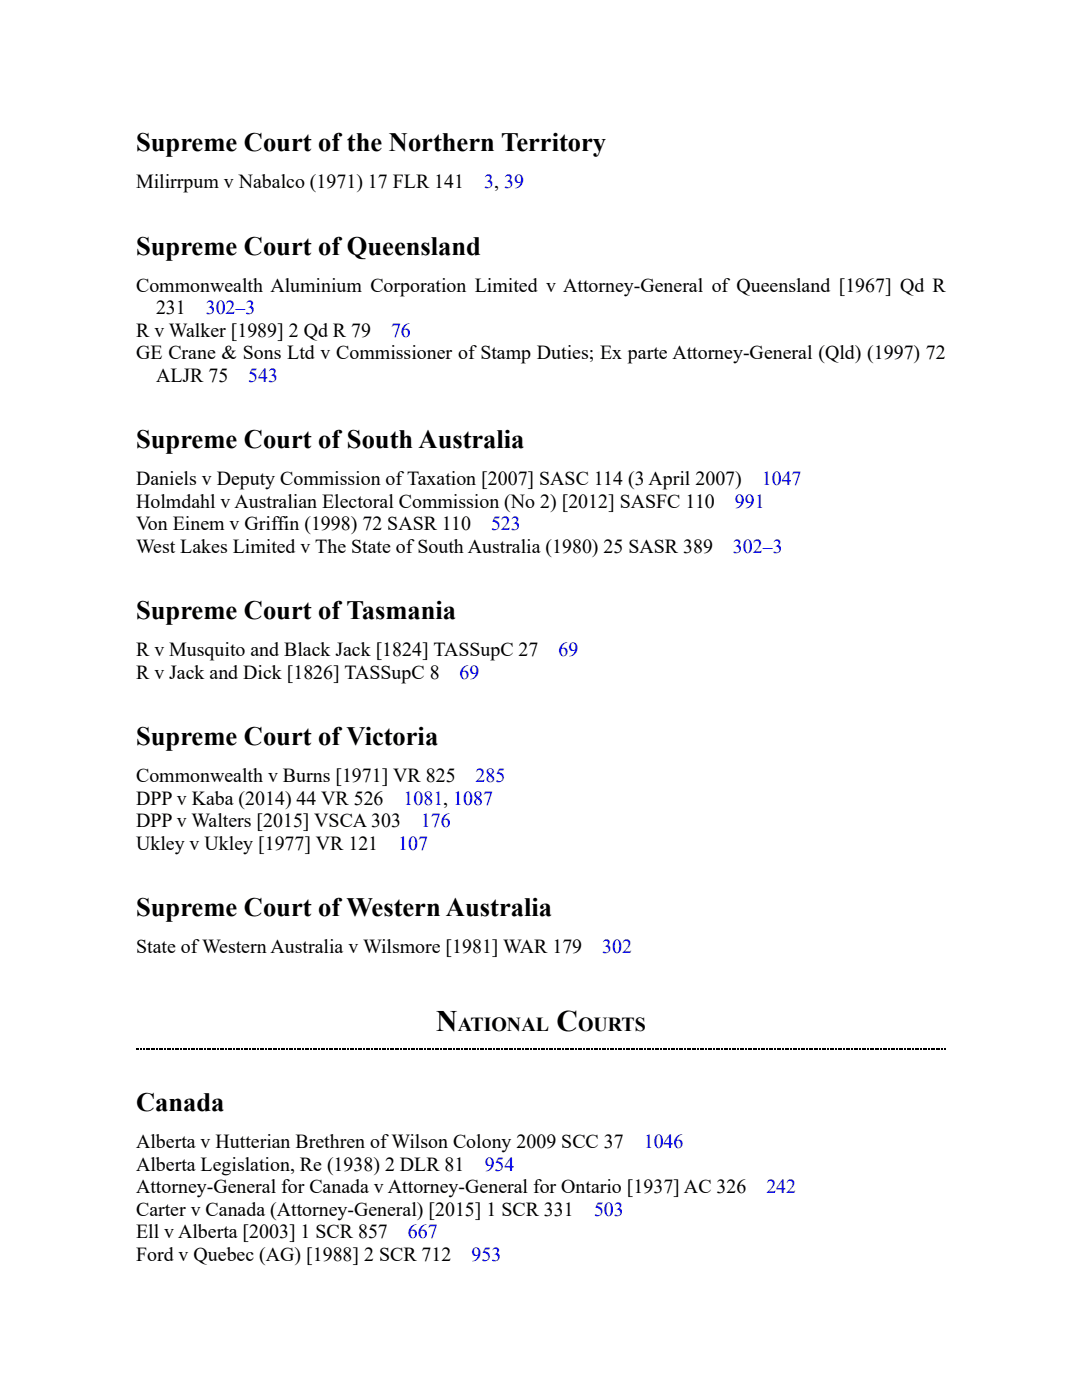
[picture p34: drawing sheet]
<svg xmlns="http://www.w3.org/2000/svg" width="216mm" height="279mm" viewBox="0 0 216 279" stroke-linecap="round" stroke-linejoin="round" font-family="sans-serif">
<defs><g id="words">
<g font-size="6">
<text x="87" y="205.8">N</text>
<text x="111" y="205.8">C</text>
</g>
<g font-size="5.3">
<text x="27.2" y="30.2">Supreme Court of the Northern Territory</text>
<text x="27.2" y="50.8">Supreme Court of Queensland</text>
<text x="27.2" y="89.4">Supreme Court of South Australia</text>
<text x="27.2" y="123.6">Supreme Court ofTasmania</text>
<text x="27.2" y="148.7">Supreme Court ofVictoria</text>
<text x="27.2" y="182.8">Supreme Court ofWestern Australia</text>
<text x="27.2" y="221.7">Canada</text>
</g>
<g font-size="4">
<text x="27.2" y="37.6">Milirrpum v Nabalco (1971) 17 FLR 141</text>
<text x="27.2" y="58.2">Commonwealth Aluminium Corporation Limited v Attorney-General of Queensland [1967] Qd R</text>
<text x="31.1" y="62.7">231</text>
<text x="27.2" y="67.2">R v Walker [1989] 2 Qd R 79</text>
<text x="27.2" y="71.7">GE Crane &amp; Sons Ltd v Commissioner of Stamp Duties; Ex parte Attorney-General (Qld) (1997) 72</text>
<text x="31.1" y="76.2">ALJR 75</text>
<text x="27.2" y="96.8">Daniels v Deputy Commission ofTaxation [2007] SASC 114 (3 April 2007)</text>
<text x="27.2" y="101.3">Holmdahl v Australian Electoral Commission (No 2) [2012] SASFC 110</text>
<text x="27.2" y="105.8">Von Einem v Griffin (1998) 72 SASR 110</text>
<text x="27.2" y="110.3">West Lakes Limited v The State of South Australia (1980) 25 SASR 389</text>
<text x="27.2" y="131">R v Musquito and Black Jack [1824] TASSupC 27</text>
<text x="27.2" y="135.5">R v Jack and Dick [1826] TASSupC 8</text>
<text x="27.2" y="156.1">Commonwealth v Burns [1971] VR 825</text>
<text x="27.2" y="160.6">DPP v Kaba (2014) 44 VR 526</text>
<text x="27.2" y="165.1">DPP v Walters [2015] VSCA 303</text>
<text x="27.2" y="169.6">Ukley v Ukley [1977] VR 121</text>
<text x="27.2" y="190.2">State ofWestern Australia v Wilsmore [1981] WAR 179</text>
<text x="91.3" y="205.8">ATIONAL</text>
<text x="115.3" y="205.8">OURTS</text>
<text x="27.2" y="229.1">Alberta v Hutterian Brethren ofWilson Colony 2009 SCC 37</text>
<text x="27.2" y="233.6">Alberta Legislation, Re (1938) 2 DLR 81</text>
<text x="27.2" y="238.1">Attorney-General for Canada v Attorney-General for Ontario [1937] AC 326</text>
<text x="27.2" y="242.6">Carter v Canada (Attorney-General) [2015] 1 SCR 331</text>
<text x="27.2" y="247.1">Ell v Alberta [2003] 1 SCR 857</text>
<text x="27.2" y="251.6">Ford v Quebec (AG) [1988] 2 SCR 712</text>
</g>
<g font-size="4" fill="#00e">
<text x="96.6" y="37.6">3, 39</text>
<text x="41.1" y="62.7">302–3</text>
<text x="78" y="67.2">76</text>
<text x="49.5" y="76.2">543</text>
<text x="146.6" y="101.3">991</text>
<text x="152" y="96.8">1047</text>
<text x="98" y="105.8">523</text>
<text x="146.3" y="110.3">302–3</text>
<text x="111.4" y="131">69</text>
<text x="91.7" y="135.5">69</text>
<text x="80.5" y="160.6">1081, 1087</text>
<text x="94.9" y="156.1">285</text>
<text x="84" y="165.1">176</text>
<text x="79.4" y="169.6">107</text>
<text x="120.2" y="190.2">302</text>
<text x="96.7" y="233.6">954</text>
<text x="128.5" y="229.1">1046</text>
<text x="152.9" y="238.1">242</text>
<text x="118.5" y="242.6">503</text>
<text x="81.4" y="247.1">667</text>
<text x="94.1" y="251.6">953</text>
</g>
</g></defs>
<g fill="#000">
<path d="M27.3 209.3h.5v.2h-.5zM28 209.3h.3v.2h-.3zM28.6 209.3h.2v.2h-.2zM29.1 209.3h.3v.2h-.3zM29.6 209.3h.3v.2h-.3zM30.2 209.3h.2v.2h-.2zM30.7 209.3h.3v.2h-.3zM31.2 209.3h.3v.2h-.3zM31.8 209.3h.2v.2h-.2zM32.3 209.3h.2v.2h-.2zM32.8 209.3h.3v.2h-.3zM33.3 209.3h.3v.2h-.3z"/>
<path d="M33.9 209.3h.2v.2h-.2zM34.4 209.3h.3v.2h-.3zM34.9 209.3h.3v.2h-.3zM35.5 209.3h.2v.2h-.2zM36 209.3h.2v.2h-.2zM36.5 209.3h.3v.2h-.3zM37 209.3h.3v.2h-.3zM37.6 209.3h.2v.2h-.2zM38.1 209.3h.3v.2h-.3zM38.6 209.3h.3v.2h-.3zM39.2 209.3h.2v.2h-.2zM39.7 209.3h.3v.2h-.3z"/>
<path d="M40.2 209.3h.3v.2h-.3zM40.7 209.3h.3v.2h-.3zM41.3 209.3h.2v.2h-.2zM41.8 209.3h.3v.2h-.3zM42.3 209.3h.3v.2h-.3zM42.9 209.3h.2v.2h-.2zM43.4 209.3h.3v.2h-.3zM43.9 209.3h.3v.2h-.3zM44.5 209.3h.2v.2h-.2zM45 209.3h.2v.2h-.2zM45.5 209.3h.3v.2h-.3zM46 209.3h.3v.2h-.3z"/>
<path d="M46.6 209.3h.2v.2h-.2zM47.1 209.3h.3v.2h-.3zM47.6 209.3h.3v.2h-.3zM48.2 209.3h.2v.2h-.2zM48.7 209.3h.2v.2h-.2zM49.2 209.3h.3v.2h-.3zM49.7 209.3h.3v.2h-.3zM50.3 209.3h.2v.2h-.2zM50.8 209.3h.3v.2h-.3zM51.3 209.3h.3v.2h-.3zM51.9 209.3h.2v.2h-.2zM52.4 209.3h.3v.2h-.3z"/>
<path d="M52.9 209.3h.3v.2h-.3zM53.4 209.3h.3v.2h-.3zM54 209.3h.2v.2h-.2zM54.5 209.3h.3v.2h-.3zM55 209.3h.3v.2h-.3zM55.6 209.3h.2v.2h-.2zM56.1 209.3h.3v.2h-.3zM56.6 209.3h.3v.2h-.3zM57.2 209.3h.2v.2h-.2zM57.7 209.3h.2v.2h-.2zM58.2 209.3h.3v.2h-.3zM58.7 209.3h.3v.2h-.3z"/>
<path d="M59.3 209.3h.2v.2h-.2zM59.8 209.3h.3v.2h-.3zM60.3 209.3h.3v.2h-.3zM60.9 209.3h.2v.2h-.2zM61.4 209.3h.2v.2h-.2zM61.9 209.3h.3v.2h-.3zM62.4 209.3h.3v.2h-.3zM63 209.3h.2v.2h-.2zM63.5 209.3h.3v.2h-.3zM64 209.3h.3v.2h-.3zM64.6 209.3h.2v.2h-.2zM65.1 209.3h.3v.2h-.3z"/>
<path d="M65.6 209.3h.3v.2h-.3zM66.1 209.3h.3v.2h-.3zM66.7 209.3h.2v.2h-.2zM67.2 209.3h.3v.2h-.3zM67.7 209.3h.3v.2h-.3zM68.3 209.3h.2v.2h-.2zM68.8 209.3h.3v.2h-.3zM69.3 209.3h.3v.2h-.3zM69.9 209.3h.2v.2h-.2zM70.4 209.3h.2v.2h-.2zM70.9 209.3h.3v.2h-.3zM71.4 209.3h.3v.2h-.3z"/>
<path d="M72 209.3h.2v.2h-.2zM72.5 209.3h.3v.2h-.3zM73 209.3h.3v.2h-.3zM73.6 209.3h.2v.2h-.2zM74.1 209.3h.2v.2h-.2zM74.6 209.3h.3v.2h-.3zM75.1 209.3h.3v.2h-.3zM75.7 209.3h.2v.2h-.2zM76.2 209.3h.3v.2h-.3zM76.7 209.3h.3v.2h-.3zM77.3 209.3h.2v.2h-.2zM77.8 209.3h.3v.2h-.3z"/>
<path d="M78.3 209.3h.3v.2h-.3zM78.8 209.3h.3v.2h-.3zM79.4 209.3h.2v.2h-.2zM79.9 209.3h.3v.2h-.3zM80.4 209.3h.3v.2h-.3zM81 209.3h.2v.2h-.2zM81.5 209.3h.3v.2h-.3zM82 209.3h.3v.2h-.3zM82.6 209.3h.2v.2h-.2zM83.1 209.3h.2v.2h-.2zM83.6 209.3h.3v.2h-.3zM84.1 209.3h.3v.2h-.3z"/>
<path d="M84.7 209.3h.2v.2h-.2zM85.2 209.3h.3v.2h-.3zM85.7 209.3h.3v.2h-.3zM86.3 209.3h.2v.2h-.2zM86.8 209.3h.2v.2h-.2zM87.3 209.3h.3v.2h-.3zM87.8 209.3h.3v.2h-.3zM88.4 209.3h.2v.2h-.2zM88.9 209.3h.3v.2h-.3zM89.4 209.3h.3v.2h-.3zM90 209.3h.2v.2h-.2zM90.5 209.3h.3v.2h-.3z"/>
<path d="M91 209.3h.3v.2h-.3zM91.5 209.3h.3v.2h-.3zM92.1 209.3h.2v.2h-.2zM92.6 209.3h.3v.2h-.3zM93.1 209.3h.3v.2h-.3zM93.7 209.3h.2v.2h-.2zM94.2 209.3h.3v.2h-.3zM94.7 209.3h.3v.2h-.3zM95.3 209.3h.2v.2h-.2zM95.8 209.3h.2v.2h-.2zM96.3 209.3h.3v.2h-.3zM96.8 209.3h.3v.2h-.3z"/>
<path d="M97.4 209.3h.2v.2h-.2zM97.9 209.3h.3v.2h-.3zM98.4 209.3h.3v.2h-.3zM99 209.3h.2v.2h-.2zM99.5 209.3h.2v.2h-.2zM100 209.3h.3v.2h-.3zM100.5 209.3h.3v.2h-.3zM101.1 209.3h.2v.2h-.2zM101.6 209.3h.3v.2h-.3zM102.1 209.3h.3v.2h-.3zM102.7 209.3h.2v.2h-.2zM103.2 209.3h.3v.2h-.3z"/>
<path d="M103.7 209.3h.3v.2h-.3zM104.2 209.3h.3v.2h-.3zM104.8 209.3h.2v.2h-.2zM105.3 209.3h.3v.2h-.3zM105.8 209.3h.3v.2h-.3zM106.4 209.3h.2v.2h-.2zM106.9 209.3h.3v.2h-.3zM107.4 209.3h.3v.2h-.3zM108 209.3h.2v.2h-.2zM108.5 209.3h.2v.2h-.2zM109 209.3h.3v.2h-.3zM109.5 209.3h.3v.2h-.3z"/>
<path d="M110.1 209.3h.2v.2h-.2zM110.6 209.3h.3v.2h-.3zM111.1 209.3h.3v.2h-.3zM111.7 209.3h.2v.2h-.2zM112.2 209.3h.2v.2h-.2zM112.7 209.3h.3v.2h-.3zM113.2 209.3h.3v.2h-.3zM113.8 209.3h.2v.2h-.2zM114.3 209.3h.3v.2h-.3zM114.8 209.3h.3v.2h-.3zM115.4 209.3h.2v.2h-.2zM115.9 209.3h.3v.2h-.3z"/>
<path d="M116.4 209.3h.3v.2h-.3zM116.9 209.3h.3v.2h-.3zM117.5 209.3h.2v.2h-.2zM118 209.3h.3v.2h-.3zM118.5 209.3h.3v.2h-.3zM119.1 209.3h.2v.2h-.2zM119.6 209.3h.3v.2h-.3zM120.1 209.3h.3v.2h-.3zM120.7 209.3h.2v.2h-.2zM121.2 209.3h.2v.2h-.2zM121.7 209.3h.3v.2h-.3zM122.2 209.3h.3v.2h-.3z"/>
<path d="M122.8 209.3h.2v.2h-.2zM123.3 209.3h.3v.2h-.3zM123.8 209.3h.3v.2h-.3zM124.4 209.3h.2v.2h-.2zM124.9 209.3h.2v.2h-.2zM125.4 209.3h.3v.2h-.3zM125.9 209.3h.3v.2h-.3zM126.5 209.3h.2v.2h-.2zM127 209.3h.3v.2h-.3zM127.5 209.3h.3v.2h-.3zM128.1 209.3h.2v.2h-.2zM128.6 209.3h.3v.2h-.3z"/>
<path d="M129.1 209.3h.3v.2h-.3zM129.6 209.3h.3v.2h-.3zM130.2 209.3h.2v.2h-.2zM130.7 209.3h.3v.2h-.3zM131.2 209.3h.3v.2h-.3zM131.8 209.3h.2v.2h-.2zM132.3 209.3h.3v.2h-.3zM132.8 209.3h.3v.2h-.3zM133.4 209.3h.2v.2h-.2zM133.9 209.3h.2v.2h-.2zM134.4 209.3h.3v.2h-.3zM134.9 209.3h.3v.2h-.3z"/>
<path d="M135.5 209.3h.2v.2h-.2zM136 209.3h.3v.2h-.3zM136.5 209.3h.3v.2h-.3zM137.1 209.3h.2v.2h-.2zM137.6 209.3h.2v.2h-.2zM138.1 209.3h.3v.2h-.3zM138.6 209.3h.3v.2h-.3zM139.2 209.3h.2v.2h-.2zM139.7 209.3h.3v.2h-.3zM140.2 209.3h.3v.2h-.3zM140.8 209.3h.2v.2h-.2zM141.3 209.3h.3v.2h-.3z"/>
<path d="M141.8 209.3h.3v.2h-.3zM142.3 209.3h.3v.2h-.3zM142.9 209.3h.2v.2h-.2zM143.4 209.3h.3v.2h-.3zM143.9 209.3h.3v.2h-.3zM144.5 209.3h.2v.2h-.2zM145 209.3h.3v.2h-.3zM145.5 209.3h.3v.2h-.3zM146.1 209.3h.2v.2h-.2zM146.6 209.3h.2v.2h-.2zM147.1 209.3h.3v.2h-.3zM147.6 209.3h.3v.2h-.3z"/>
<path d="M148.2 209.3h.2v.2h-.2zM148.7 209.3h.3v.2h-.3zM149.2 209.3h.3v.2h-.3zM149.8 209.3h.2v.2h-.2zM150.3 209.3h.2v.2h-.2zM150.8 209.3h.3v.2h-.3zM151.3 209.3h.3v.2h-.3zM151.9 209.3h.2v.2h-.2zM152.4 209.3h.3v.2h-.3zM152.9 209.3h.3v.2h-.3zM153.5 209.3h.2v.2h-.2zM154 209.3h.3v.2h-.3z"/>
<path d="M154.5 209.3h.3v.2h-.3zM155 209.3h.3v.2h-.3zM155.6 209.3h.2v.2h-.2zM156.1 209.3h.3v.2h-.3zM156.6 209.3h.3v.2h-.3zM157.2 209.3h.2v.2h-.2zM157.7 209.3h.3v.2h-.3zM158.2 209.3h.3v.2h-.3zM158.8 209.3h.2v.2h-.2zM159.3 209.3h.2v.2h-.2zM159.8 209.3h.3v.2h-.3zM160.3 209.3h.3v.2h-.3z"/>
<path d="M160.9 209.3h.2v.2h-.2zM161.4 209.3h.3v.2h-.3zM161.9 209.3h.3v.2h-.3zM162.5 209.3h.2v.2h-.2zM163 209.3h.2v.2h-.2zM163.5 209.3h.3v.2h-.3zM164 209.3h.3v.2h-.3zM164.6 209.3h.2v.2h-.2zM165.1 209.3h.3v.2h-.3zM165.6 209.3h.3v.2h-.3zM166.2 209.3h.2v.2h-.2zM166.7 209.3h.3v.2h-.3z"/>
<path d="M167.2 209.3h.3v.2h-.3zM167.7 209.3h.3v.2h-.3zM168.3 209.3h.2v.2h-.2zM168.8 209.3h.3v.2h-.3zM169.3 209.3h.3v.2h-.3zM169.9 209.3h.2v.2h-.2zM170.4 209.3h.3v.2h-.3zM170.9 209.3h.3v.2h-.3zM171.5 209.3h.2v.2h-.2zM172 209.3h.2v.2h-.2zM172.5 209.3h.3v.2h-.3zM173 209.3h.3v.2h-.3z"/>
<path d="M173.6 209.3h.2v.2h-.2zM174.1 209.3h.3v.2h-.3zM174.6 209.3h.3v.2h-.3zM175.2 209.3h.2v.2h-.2zM175.7 209.3h.2v.2h-.2zM176.2 209.3h.3v.2h-.3zM176.7 209.3h.3v.2h-.3zM177.3 209.3h.2v.2h-.2zM177.8 209.3h.3v.2h-.3zM178.3 209.3h.3v.2h-.3zM178.9 209.3h.2v.2h-.2zM179.4 209.3h.3v.2h-.3z"/>
<path d="M179.9 209.3h.3v.2h-.3zM180.4 209.3h.3v.2h-.3zM181 209.3h.2v.2h-.2zM181.5 209.3h.3v.2h-.3zM182 209.3h.3v.2h-.3zM182.6 209.3h.2v.2h-.2zM183.1 209.3h.3v.2h-.3zM183.6 209.3h.3v.2h-.3zM184.2 209.3h.2v.2h-.2zM184.7 209.3h.2v.2h-.2zM185.2 209.3h.3v.2h-.3zM185.7 209.3h.3v.2h-.3z"/>
<path d="M186.3 209.3h.2v.2h-.2zM186.8 209.3h.3v.2h-.3zM187.3 209.3h.3v.2h-.3zM187.9 209.3h.2v.2h-.2zM188.4 209.3h.2v.2h-.2z"/>
</g>
<use href="#words"/>
</svg>
